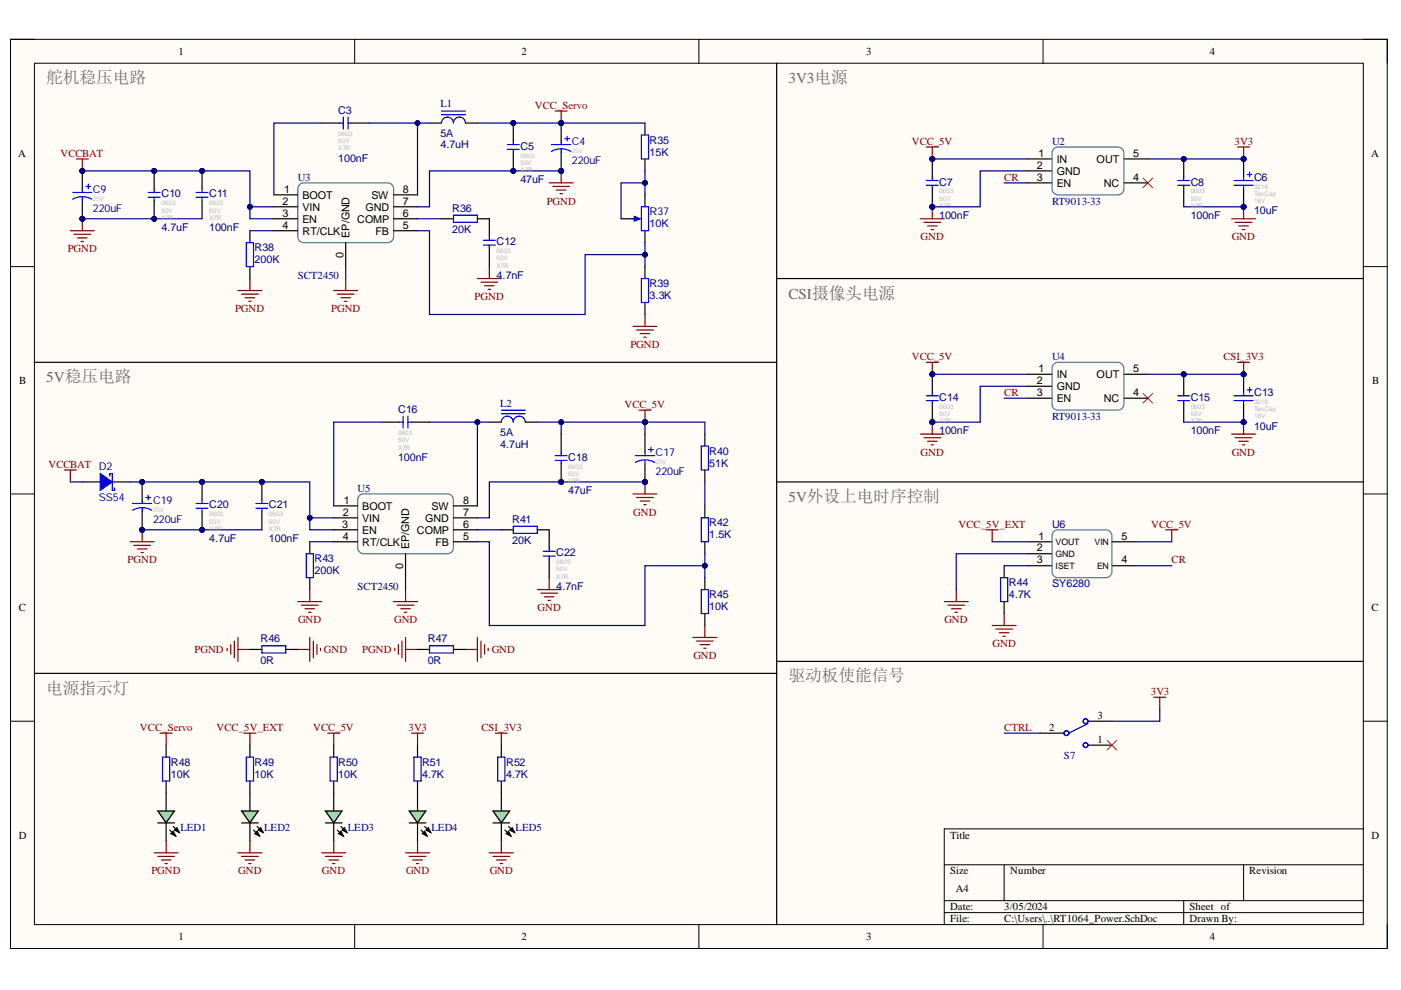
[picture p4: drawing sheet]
<svg xmlns="http://www.w3.org/2000/svg" width="297mm" height="210mm" viewBox="0 0 297 210" stroke-linecap="round" stroke-linejoin="round" font-family="sans-serif">
<defs><g id="words">
<g font-size="3.5" fill="#666">
<text x="9.8" y="17.6">舵机稳压电路</text>
<text x="9.8" y="147.1">电源指示灯</text>
<text x="167.2" y="144.5">驱动板使能信号</text>
</g>
<g font-size="3.2" fill="#666">
<text x="167.2" y="17.6">3V3电源</text>
<text x="167.2" y="63.3">CSI摄像头电源</text>
<text x="9.8" y="81">5V稳压电路</text>
<text x="167.2" y="106.5">5V外设上电时序控制</text>
</g>
<g font-size="2.3">
<text x="37.9" y="11.6">1</text>
<text x="110.6" y="11.6">2</text>
<text x="183.7" y="11.6">3</text>
<text x="256.5" y="11.6">4</text>
<text x="3.9" y="33.3">A</text>
<text x="219.8" y="35.8">2</text>
<text x="220.2" y="33.3">1</text>
<text x="224.1" y="34.5">IN</text>
<text x="232.5" y="34.5">OUT</text>
<text x="240.3" y="33.3">5</text>
<text x="290.7" y="33.3">A</text>
<text x="60.2" y="40.9">1</text>
<text x="85.4" y="40.9">8</text>
<text x="219.8" y="38.3">3</text>
<text x="224.1" y="37.1">GND</text>
<text x="224.1" y="39.6">EN</text>
<text x="234" y="39.6">NC</text>
<text x="240.3" y="38.3">4</text>
<text x="59.9" y="43.4">2</text>
<text x="59.9" y="45.9">3</text>
<text x="64.1" y="42.1">BOOT</text>
<text x="64.1" y="44.7">VIN</text>
<text x="64.1" y="47.2">EN</text>
<text x="75.7" y="47.2">COMP</text>
<text x="77.5" y="44.7">GND</text>
<text x="78.7" y="42.1">SW</text>
<text x="85.4" y="45.9">6</text>
<text x="85.4" y="43.4">7</text>
<text x="59.9" y="48.5">4</text>
<text x="64.1" y="49.7">RT/CLK</text>
<text x="74.1" y="50.4" transform="rotate(-90 74.1 50.4)">EP/GND</text>
<text x="79.6" y="49.7">FB</text>
<text x="85.4" y="48.5">5</text>
<text x="72.8" y="54.6" transform="rotate(-90 72.8 54.6)">0</text>
<text x="4.1" y="81.4">B</text>
<text x="219.8" y="81.5">2</text>
<text x="220.2" y="78.9">1</text>
<text x="224.1" y="80.2">IN</text>
<text x="224.1" y="82.7">GND</text>
<text x="232.5" y="80.2">OUT</text>
<text x="240.3" y="78.9">5</text>
<text x="290.9" y="81.4">B</text>
<text x="219.8" y="84">3</text>
<text x="224.1" y="85.3">EN</text>
<text x="234" y="85.3">NC</text>
<text x="240.3" y="84">4</text>
<text x="72.9" y="106.8">1</text>
<text x="98.2" y="106.8">8</text>
<text x="72.6" y="111.9">3</text>
<text x="72.7" y="109.3">2</text>
<text x="76.8" y="108.1">BOOT</text>
<text x="76.8" y="110.6">VIN</text>
<text x="76.8" y="113.1">EN</text>
<text x="88.4" y="113.1">COMP</text>
<text x="90.1" y="110.6">GND</text>
<text x="91.5" y="108.1">SW</text>
<text x="98.2" y="111.9">6</text>
<text x="98.2" y="109.3">7</text>
<text x="72.7" y="114.4">4</text>
<text x="76.8" y="115.7">RT/CLK</text>
<text x="86.8" y="116.4" transform="rotate(-90 86.8 116.4)">EP/GND</text>
<text x="92.3" y="115.7">FB</text>
<text x="98.2" y="114.4">5</text>
<text x="219.8" y="116.9">2</text>
<text x="219.8" y="119.5">3</text>
<text x="220.2" y="114.4">1</text>
<text x="237.7" y="119.5">4</text>
<text x="237.7" y="114.4">5</text>
<text x="85.5" y="120.6" transform="rotate(-90 85.5 120.6)">0</text>
<text x="4" y="129.6">C</text>
<text x="290.8" y="129.6">C</text>
<text x="222.5" y="155">2</text>
<text x="232.7" y="152.5">3</text>
<text x="232.7" y="157.5">1</text>
<text x="4" y="177.8">D</text>
<text x="201.4" y="177.8">Title</text>
<text x="290.8" y="177.8">D</text>
<text x="201.4" y="185.4">Size</text>
<text x="214.2" y="185.4">Number</text>
<text x="264.9" y="185.4">Revision</text>
<text x="202.7" y="189.2">A4</text>
<text x="201.4" y="193">Date:</text>
<text x="201.4" y="195.5">File:</text>
<text x="212.9" y="193">3/05/2024</text>
<text x="212.9" y="195.5">C:\Users\..\RT1064_Power.SchDoc</text>
<text x="252.2" y="193">Sheet of</text>
<text x="252.2" y="195.5">Drawn By:</text>
<text x="37.9" y="199.3">1</text>
<text x="110.6" y="199.3">2</text>
<text x="183.7" y="199.3">3</text>
<text x="256.5" y="199.3">4</text>
</g>
<g font-size="2.3" fill="#000080">
<text x="93.4" y="22.8">L1</text>
<text x="71.7" y="24.1">C3</text>
<text x="93.4" y="29">5A</text>
<text x="71.7" y="34.3">100nF</text>
<text x="93.4" y="31.5">4.7uH</text>
<text x="110.3" y="31.7">C5</text>
<text x="121.2" y="34.8">220uF</text>
<text x="121.2" y="30.7">C4</text>
<text x="137.7" y="33">15K</text>
<text x="137.7" y="30.5">R35</text>
<text x="223" y="30.7">U2</text>
<text x="19.7" y="40.9">C9</text>
<text x="34.2" y="41.9">C10</text>
<text x="44.4" y="41.9">C11</text>
<text x="63.1" y="38.3">U3</text>
<text x="110.3" y="38.8">47uF</text>
<text x="199.1" y="39.3">C7</text>
<text x="252.5" y="39.3">C8</text>
<text x="265.9" y="38.3">C6</text>
<text x="19.7" y="44.9">220uF</text>
<text x="95.9" y="44.9">R36</text>
<text x="137.7" y="45.7">R37</text>
<text x="199.1" y="46.4">100nF</text>
<text x="223" y="43.4">RT9013-33</text>
<text x="252.5" y="46.4">100nF</text>
<text x="265.9" y="45.4">10uF</text>
<text x="34.2" y="49">4.7uF</text>
<text x="44.4" y="49">100nF</text>
<text x="54" y="53.3">R38</text>
<text x="95.9" y="49.5">20K</text>
<text x="105.3" y="52">C12</text>
<text x="137.7" y="48.2">10K</text>
<text x="54" y="55.8">200K</text>
<text x="63.1" y="59.1">SCT2450</text>
<text x="105.3" y="59.1">4.7nF</text>
<text x="137.7" y="63.4">3.3K</text>
<text x="137.7" y="60.9">R39</text>
<text x="223" y="76.3">U4</text>
<text x="84.4" y="87.5">C16</text>
<text x="106" y="86.2">L2</text>
<text x="199.1" y="85">C14</text>
<text x="223" y="89.1">RT9013-33</text>
<text x="252.5" y="85">C15</text>
<text x="265.9" y="84">C13</text>
<text x="106" y="92.4">5A</text>
<text x="106" y="94.9">4.7uH</text>
<text x="199.1" y="92.1">100nF</text>
<text x="252.5" y="92.1">100nF</text>
<text x="265.9" y="91.1">10uF</text>
<text x="21" y="99.7">D2</text>
<text x="84.4" y="97.7">100nF</text>
<text x="120.5" y="97.7">C18</text>
<text x="139" y="100.7">220uF</text>
<text x="139" y="96.7">C17</text>
<text x="150.4" y="98.9">51K</text>
<text x="150.4" y="96.4">R40</text>
<text x="21" y="106.3">SS54</text>
<text x="32.4" y="106.8">C19</text>
<text x="44.4" y="107.8">C20</text>
<text x="57" y="107.8">C21</text>
<text x="75.8" y="104.3">U5</text>
<text x="120.5" y="104.8">47uF</text>
<text x="32.4" y="110.8">220uF</text>
<text x="108.6" y="110.8">R41</text>
<text x="150.4" y="111.6">R42</text>
<text x="223" y="111.9">U6</text>
<text x="44.4" y="114.9">4.7uF</text>
<text x="57" y="114.9">100nF</text>
<text x="66.7" y="119.2">R43</text>
<text x="108.6" y="115.4">20K</text>
<text x="117.9" y="117.9">C22</text>
<text x="150.4" y="114.1">1.5K</text>
<text x="66.7" y="121.7">200K</text>
<text x="75.8" y="125">SCT2450</text>
<text x="117.9" y="125">4.7nF</text>
<text x="213.9" y="124.3">R44</text>
<text x="223" y="124.5">SY6280</text>
<text x="150.4" y="129.3">10K</text>
<text x="150.4" y="126.8">R45</text>
<text x="213.9" y="126.8">4.7K</text>
<text x="55.3" y="136.2">R46</text>
<text x="90.7" y="136.2">R47</text>
<text x="55.3" y="140.8">0R</text>
<text x="90.7" y="140.8">0R</text>
<text x="225.6" y="160.8">S7</text>
<text x="36.2" y="164.9">10K</text>
<text x="36.2" y="162.4">R48</text>
<text x="54" y="164.9">10K</text>
<text x="54" y="162.4">R49</text>
<text x="71.7" y="164.9">10K</text>
<text x="71.7" y="162.4">R50</text>
<text x="89.5" y="164.9">4.7K</text>
<text x="89.5" y="162.4">R51</text>
<text x="107.3" y="164.9">4.7K</text>
<text x="107.3" y="162.4">R52</text>
<text x="38.3" y="176.3">LED1</text>
<text x="56" y="176.3">LED2</text>
<text x="73.8" y="176.3">LED3</text>
<text x="91.5" y="176.3">LED4</text>
<text x="109.3" y="176.3">LED5</text>
</g>
<g font-size="2.3" fill="#800000">
<text x="113.4" y="23">VCC_Servo</text>
<text x="12.8" y="33.3">VCCBAT</text>
<text x="193.3" y="30.7">VCC_5V</text>
<text x="261.7" y="30.7">3V3</text>
<text x="212.9" y="38.3">CR</text>
<text x="115.9" y="43.4">PGND</text>
<text x="14.4" y="53.5">PGND</text>
<text x="195.2" y="51">GND</text>
<text x="261.2" y="51">GND</text>
<text x="100.6" y="63.7">PGND</text>
<text x="49.8" y="66.2">PGND</text>
<text x="70.2" y="66.2">PGND</text>
<text x="133.7" y="73.8">PGND</text>
<text x="193.3" y="76.3">VCC_5V</text>
<text x="259.4" y="76.3">CSI_3V3</text>
<text x="212.9" y="83.9">CR</text>
<text x="132.4" y="86.4">VCC_5V</text>
<text x="10.3" y="99.2">VCCBAT</text>
<text x="195.2" y="96.7">GND</text>
<text x="261.2" y="96.7">GND</text>
<text x="134.3" y="109.3">GND</text>
<text x="203.2" y="111.9">VCC_5V_EXT</text>
<text x="244.1" y="111.9">VCC_5V</text>
<text x="27" y="119.5">PGND</text>
<text x="248.4" y="119.5">CR</text>
<text x="114" y="129.6">GND</text>
<text x="63.2" y="132.1">GND</text>
<text x="83.6" y="132.1">GND</text>
<text x="200.2" y="132.1">GND</text>
<text x="210.5" y="137.2">GND</text>
<text x="41.2" y="138.5">PGND</text>
<text x="68.7" y="138.5">GND</text>
<text x="76.8" y="138.5">PGND</text>
<text x="104.3" y="138.5">GND</text>
<text x="147" y="139.7">GND</text>
<text x="244" y="147.3">3V3</text>
<text x="29.7" y="155">VCC_Servo</text>
<text x="45.9" y="155">VCC_5V_EXT</text>
<text x="66.4" y="155">VCC_5V</text>
<text x="86.6" y="155">3V3</text>
<text x="102.1" y="155">CSI_3V3</text>
<text x="212.9" y="155">CTRL</text>
<text x="32.1" y="185.4">PGND</text>
<text x="50.5" y="185.4">GND</text>
<text x="68.3" y="185.4">GND</text>
<text x="86.1" y="185.4">GND</text>
<text x="103.8" y="185.4">GND</text>
</g>
<g font-size="1.9">
<text x="223.8" y="115.5">VOUT</text>
<text x="223.8" y="118">GND</text>
<text x="232.1" y="115.5">VIN</text>
<text x="223.8" y="120.6">ISET</text>
<text x="232.6" y="120.6">EN</text>
</g>
<g font-size="1.4" fill="#b7b7b7">
<text x="71.7" y="28.9">0603</text>
<text x="71.7" y="30.4">50V</text>
<text x="71.7" y="31.9">X7R</text>
<text x="110.3" y="33.4">0603</text>
<text x="110.3" y="34.9">50V</text>
<text x="121.2" y="32.4">25V</text>
<text x="110.3" y="36.5">X7R</text>
<text x="199.1" y="41">0603</text>
<text x="252.5" y="41">0603</text>
<text x="265.9" y="40">3216</text>
<text x="265.9" y="41.5">TanCap</text>
<text x="19.7" y="42.5">25V</text>
<text x="34.2" y="43.6">0603</text>
<text x="34.2" y="45.1">50V</text>
<text x="34.2" y="46.6">X7R</text>
<text x="44.4" y="43.6">0603</text>
<text x="44.4" y="45.1">50V</text>
<text x="44.4" y="46.6">X7R</text>
<text x="199.1" y="42.5">50V</text>
<text x="199.1" y="44.1">X7R</text>
<text x="252.5" y="42.5">50V</text>
<text x="252.5" y="44.1">X7R</text>
<text x="265.9" y="43.1">16V</text>
<text x="105.3" y="53.7">0603</text>
<text x="105.3" y="55.2">50V</text>
<text x="105.3" y="56.7">X7R</text>
<text x="199.1" y="86.7">0603</text>
<text x="199.1" y="88.2">50V</text>
<text x="199.1" y="89.7">X7R</text>
<text x="252.5" y="86.7">0603</text>
<text x="252.5" y="88.2">50V</text>
<text x="252.5" y="89.7">X7R</text>
<text x="265.9" y="85.7">3216</text>
<text x="265.9" y="87.2">TanCap</text>
<text x="265.9" y="88.7">16V</text>
<text x="84.4" y="92.3">0603</text>
<text x="84.4" y="93.8">50V</text>
<text x="84.4" y="95.3">X7R</text>
<text x="120.5" y="99.4">0603</text>
<text x="120.5" y="100.9">50V</text>
<text x="139" y="98.4">25V</text>
<text x="120.5" y="102.4">X7R</text>
<text x="32.4" y="108.5">25V</text>
<text x="44.4" y="109.5">0603</text>
<text x="44.4" y="111">50V</text>
<text x="44.4" y="112.5">X7R</text>
<text x="57" y="109.5">0603</text>
<text x="57" y="111">50V</text>
<text x="57" y="112.5">X7R</text>
<text x="117.9" y="119.6">0603</text>
<text x="117.9" y="121.1">50V</text>
<text x="117.9" y="122.8">X7R</text>
</g>
</g></defs>
<path d="M2.2 8.3h291.9v192.8h-291.9z" fill-rule="evenodd" fill="#fffcf8"/>
<path d="M2.2 8.3h291.9v192.8h-291.9z" fill="none" stroke="#000" stroke-width=".21"/>
<path d="M7.3 13.4h281.7v182.6h-281.7z" fill-rule="evenodd" fill="#fffcf8"/>
<g fill="none" stroke="#000" stroke-width=".21">
<path d="M2.2 8.3h5.1M7.3 13.4h281.7v182.6h-281.7zM75.2 8.3v5.1M148.2 8.3v5.1M221.1 8.3v5.1M289 8.3h5.1v5.1M2.2 56.5h5.1M289 56.5h5.1M2.2 104.7h5.1M289 104.7h5.1M2.2 152.9h5.1M289 152.9h5.1"/>
<path d="M289 175.7h-88.8v20.3M75.2 196v5.1M148.2 196v5.1M200.2 183.4h88.8M200.2 191h88.8M200.2 193.5h88.8M212.9 183.4v7.6M221.1 196v5.1M251 191v5M263.7 183.4v7.6M294.1 196v5.1"/>
</g>
<path d="M14.9 48.9h5.1M15.7 49.7h3.5M16.4 50.4h2.1M17.2 51.2h.5M17.5 46.4v2.5M53 59.1v2.5M50.4 61.6h5.1M51.2 62.4h3.6M52 63.1h2M52.7 63.9h.5" fill="none" stroke="#800000" stroke-width=".25"/>
<circle cx="17.5" cy="46.4" r=".51" fill="#000080"/>
<circle cx="17.5" cy="46.4" r=".51" fill="none" stroke="#000080" stroke-width=".21"/>
<path d="M116.4 38.8h5.1M117.2 39.5h3.6M119 36.2v2.6M73.3 59.1v2.5M118 40.3h2M118.7 41.1h.5M70.8 61.6h5M71.5 62.4h3.6M72.3 63.1h2M73 63.9h.5" fill="none" stroke="#800000" stroke-width=".25"/>
<circle cx="119" cy="36.2" r=".51" fill="#000080"/>
<circle cx="119" cy="36.2" r=".51" fill="none" stroke="#000080" stroke-width=".21"/>
<path d="M16.2 33.7h2.5M17.5 33.7v2.5M101.2 59.1h5.1M102 59.8h3.5M103.8 56.5v2.6M102.7 60.6h2.1M103.5 61.3h.5M134.2 69.2h5.1M135 70h3.5M135.7 70.7h2.1M136.5 71.5h.5M136.7 66.7v2.5" fill="none" stroke="#800000" stroke-width=".25"/>
<circle cx="17.5" cy="36.2" r=".51" fill="#000080"/>
<circle cx="17.5" cy="36.2" r=".51" fill="none" stroke="#000080" stroke-width=".21"/>
<path d="M117.7 23.6h2.5M119 23.6v2.5" fill="none" stroke="#800000" stroke-width=".25"/>
<circle cx="119" cy="26.1" r=".51" fill="#000080"/>
<circle cx="119" cy="26.1" r=".51" fill="none" stroke="#000080" stroke-width=".21"/>
<path d="M27.6 114.9h5.1M28.4 115.6h3.5M29.1 116.4h2.1M29.9 117.1h.5M30.1 112.3v2.6M63.1 127.6h5.1M63.9 128.3h3.6M64.7 129.1h2M65.4 129.8h.5M65.7 125v2.6" fill="none" stroke="#800000" stroke-width=".25"/>
<circle cx="30.1" cy="112.3" r=".51" fill="#000080"/>
<circle cx="30.1" cy="112.3" r=".51" fill="none" stroke="#000080" stroke-width=".21"/>
<path d="M134.2 104.7h5.1M135 105.5h3.5M135.7 106.2h2.1M136.5 107h.5M136.7 102.2v2.5M83.4 127.6h5.1M84.2 128.3h3.6M85 129.1h2M85.7 129.8h.5M86 125v2.6" fill="none" stroke="#800000" stroke-width=".25"/>
<circle cx="136.7" cy="102.2" r=".51" fill="#000080"/>
<circle cx="136.7" cy="102.2" r=".51" fill="none" stroke="#000080" stroke-width=".21"/>
<g fill="none" stroke="#800000" stroke-width=".25">
<path d="M261.1 46.4h5.1M261.9 47.1h3.5M262.6 47.9h2.1M263.4 48.7h.5M263.7 43.8v2.6M13.6 99.6h2.6M14.9 99.6v2.6M113.9 125h5.1M114.7 125.8h3.5M115.4 126.5h2.1M116.2 127.3h.5M116.4 122.5v2.5"/>
<path d="M146.9 135.2h5.1M147.7 135.9h3.5M148.4 136.7h2.1M149.2 137.4h.5M149.4 132.6v2.6"/>
</g>
<circle cx="263.7" cy="43.8" r=".51" fill="#000080"/>
<circle cx="263.7" cy="43.8" r=".51" fill="none" stroke="#000080" stroke-width=".21"/>
<path d="M195.1 46.4h5.1M195.9 47.1h3.5M196.7 47.9h2M197.4 48.7h.5M197.7 43.8v2.6" fill="none" stroke="#800000" stroke-width=".25"/>
<circle cx="197.7" cy="43.8" r=".51" fill="#000080"/>
<circle cx="197.7" cy="43.8" r=".51" fill="none" stroke="#000080" stroke-width=".21"/>
<path d="M196.4 31.2h2.5M197.7 31.2v2.5" fill="none" stroke="#800000" stroke-width=".25"/>
<circle cx="197.7" cy="33.7" r=".51" fill="#000080"/>
<circle cx="197.7" cy="33.7" r=".51" fill="none" stroke="#000080" stroke-width=".21"/>
<path d="M135.5 87h2.5M136.7 87v2.5" fill="none" stroke="#800000" stroke-width=".25"/>
<circle cx="136.8" cy="89.5" r=".51" fill="#000080"/>
<circle cx="136.8" cy="89.5" r=".51" fill="none" stroke="#000080" stroke-width=".21"/>
<path d="M262.4 31.2h2.5M263.7 31.2v2.5" fill="none" stroke="#800000" stroke-width=".25"/>
<circle cx="263.7" cy="33.7" r=".51" fill="#000080"/>
<circle cx="263.7" cy="33.7" r=".51" fill="none" stroke="#000080" stroke-width=".21"/>
<path d="M261.1 92h5.1M261.9 92.8h3.5M262.6 93.6h2.1M263.4 94.3h.5M263.7 89.5v2.5" fill="none" stroke="#800000" stroke-width=".25"/>
<circle cx="263.7" cy="89.5" r=".51" fill="#000080"/>
<circle cx="263.7" cy="89.5" r=".51" fill="none" stroke="#000080" stroke-width=".21"/>
<path d="M195.1 92h5.1M195.9 92.8h3.5M196.7 93.6h2M197.4 94.3h.5M197.7 89.5v2.5" fill="none" stroke="#800000" stroke-width=".25"/>
<circle cx="197.7" cy="89.5" r=".51" fill="#000080"/>
<circle cx="197.7" cy="89.5" r=".51" fill="none" stroke="#000080" stroke-width=".21"/>
<path d="M196.4 76.8h2.5M197.7 76.8v2.6" fill="none" stroke="#800000" stroke-width=".25"/>
<circle cx="197.7" cy="79.4" r=".51" fill="#000080"/>
<circle cx="197.7" cy="79.4" r=".51" fill="none" stroke="#000080" stroke-width=".21"/>
<path d="M262.4 76.8h2.5M263.7 76.8v2.6" fill="none" stroke="#800000" stroke-width=".25"/>
<circle cx="263.7" cy="79.4" r=".51" fill="#000080"/>
<circle cx="263.7" cy="79.4" r=".51" fill="none" stroke="#000080" stroke-width=".21"/>
<g fill="none" stroke="#800000" stroke-width=".25">
<path d="M209.1 112.3h2.5M210.4 112.3v2.6M247.2 112.3h2.5M248.4 112.3v2.6M48.2 137.4v.6M48.9 136.7v2M49.7 135.9v3.6M50.4 137.7h2.6M50.4 135.2v5M63.1 137.7h2.6M65.7 135.2v5M66.4 135.9v3.6"/>
<path d="M67.2 136.7v2M68 137.4v.6M83.7 137.4v.6M84.5 136.7v2M85.2 135.9v3.6M86 137.7h2.5M86 135.2v5M98.7 137.7h2.5M101.2 135.2v5M102 135.9v3.6M102.7 136.7v2M103.5 137.4v.6"/>
<path d="M200.2 127.6h5.1M201 128.3h3.5M201.7 129.1h2.1M202.5 129.8h.5M202.7 125v2.6M210.4 132.6h5M211.1 133.4h3.6M211.9 134.2h2M212.6 134.9h.6M212.9 130.1v2.5M33.9 155.4h2.6M35.2 155.4v2.6"/>
<path d="M51.7 155.4h2.6M53 155.4v2.6M69.5 155.4h2.5M70.8 155.4v2.6M87.3 155.4h2.5M88.5 155.4v2.6M105 155.4h2.6M106.3 155.4v2.6M244.6 147.8h2.6M245.9 147.8v2.6M35.2 178.3v2.5M53 178.3v2.5"/>
<path d="M70.8 178.3v2.5M88.5 178.3v2.5M106.3 178.3v2.5M32.7 180.8h5.1M33.4 181.6h3.6M34.2 182.3h2M35 183.1h.5M50.4 180.8h5.1M51.2 181.6h3.6M52 182.3h2M52.7 183.1h.5M68.2 180.8h5.1"/>
<path d="M69 181.6h3.5M69.7 182.3h2.1M70.5 183.1h.5M86 180.8h5.1M86.7 181.6h3.6M87.5 182.3h2M88.3 183.1h.5M103.8 180.8h5M104.5 181.6h3.6M105.3 182.3h2M106 183.1h.5"/>
</g>
<g fill="none" stroke="#000" stroke-width=".25">
<path d="M164.7 13.4v182.6M218 33.7h5M218 36.2h5M218 38.8h5M238.3 33.7h5.1M238.3 38.8h5.1M58.1 41.3h5M58.1 43.8h5M58.1 46.4h5M58.1 48.9h5M73.3 51.5v5M83.4 41.3h5.1"/>
<path d="M83.4 43.8h5.1M83.4 46.4h5.1M83.4 48.9h5.1M164.7 59.1h124.3M7.3 76.8h157.4M218 79.4h5M238.3 79.4h5.1M218 81.9h5M218 84.4h5M238.3 84.4h5.1M70.8 107.3h5M70.8 109.8h5"/>
<path d="M70.8 112.3h5M70.8 114.9h5M86 117.4v5.1M96.1 107.3h5.1M96.1 109.8h5.1M96.1 112.3h5.1M96.1 114.9h5.1M164.7 102.2h124.3M218 114.9h5M218 117.4h5M218 119.9h5M235.7 114.9h5.1"/>
<path d="M235.7 119.9h5.1M7.3 142.8h157.4M164.7 140.2h124.3M220.5 155.4h5.1M230.7 152.9h5M230.7 158h5M35.2 168.1v3.8M35.2 174.5v3.8"/>
</g>
<path d="M242.3 37.8l2.1 2M244.4 37.8l-2.1 2M242.3 83.4l2.1 2M244.4 83.4l-2.1 2M234.7 157l2.1 2M236.8 157l-2.1 2" fill="none" stroke="#f00" stroke-width=".21"/>
<path d="M63.4 39.3l.6-.5h.4h17.8a1.27 1.27 0 0 1 1.2 1.2v10.2a1.27 1.27 0 0 1-1.2 1.3h-17.8a1.27 1.27 0 0 1-1.3-1.3v-10.2zM223.3 31.7l.6-.5h.4h12.7a1.27 1.27 0 0 1 1.3 1.2v7.6a1.27 1.27 0 0 1-1.3 1.3h-12.7a1.27 1.27 0 0 1-1.3-1.3v-7.6zM223.3 77.3l.6-.4 .4-.1h12.7a1.27 1.27 0 0 1 1.3 1.3v7.6a1.27 1.27 0 0 1-1.3 1.3h-12.7a1.27 1.27 0 0 1-1.3-1.3v-7.6zM76.1 105.2l.6-.4 .4-.1h17.8a1.27 1.27 0 0 1 1.2 1.3v10.1a1.27 1.27 0 0 1-1.2 1.3h-17.8a1.27 1.27 0 0 1-1.3-1.3v-10.1zM223.3 112.9l.6-.5 .4-.1h10.2a1.26 1.26 0 0 1 1.2 1.3v7.6a1.27 1.27 0 0 1-1.2 1.3h-10.2a1.27 1.27 0 0 1-1.3-1.3v-7.6z" fill="none" stroke="#45818e" stroke-width=".25"/>
<g fill="none" stroke="#00f" stroke-width=".25">
<path d="M230.7 153.4l-4.1 2"/>
<circle cx="226.1" cy="155.5" r=".51"/>
<circle cx="230.2" cy="152.9" r=".51"/>
<circle cx="230.2" cy="158" r=".51"/>
</g>
<path d="M33.4 171.9h3.6l-1.8 2.6z" fill="#73d873"/>
<path d="M33.4 171.9h3.6l-1.8 2.6zM33.4 174.5h3.6M36 176l1.2 1.3M36.2 176.8l.5-.5 .5 1zM36.7 175.2l1.3 1.3M37 176l.5-.5 .5 1zM53 168.1v3.8M53 174.5v3.8" fill="none" stroke="#000" stroke-width=".25"/>
<path d="M36.2 176.8l.5-.5 .5 1zM37 176l.5-.5 .5 1z" fill="#000"/>
<path d="M51.2 171.9h3.6l-1.8 2.6z" fill="#73d873"/>
<path d="M51.2 171.9h3.6l-1.8 2.6zM51.2 174.5h3.6M53.8 176l1.2 1.3M54 176.8l.5-.5 .5 1zM54.5 175.2l1.3 1.3M54.8 176l.5-.5 .5 1zM70.8 168.1v3.8M70.8 174.5v3.8" fill="none" stroke="#000" stroke-width=".25"/>
<path d="M54 176.8l.5-.5 .5 1zM54.8 176l.5-.5 .5 1z" fill="#000"/>
<path d="M69 171.9h3.5l-1.7 2.6z" fill="#73d873"/>
<path d="M69 171.9h3.5l-1.7 2.6zM69 174.5h3.5M71.5 176l1.3 1.3M71.8 176.8l.5-.5 .5 1zM72.3 175.2l1.2 1.3M72.5 176l.5-.5 .5 1zM88.5 168.1v3.8M88.5 174.5v3.8" fill="none" stroke="#000" stroke-width=".25"/>
<path d="M71.8 176.8l.5-.5 .5 1zM72.5 176l.5-.5 .5 1z" fill="#000"/>
<path d="M86.7 171.9h3.6l-1.8 2.6z" fill="#73d873"/>
<path d="M86.7 171.9h3.6l-1.8 2.6zM86.7 174.5h3.6M89.3 176l1.3 1.3M89.5 176.8l.5-.5 .6 1zM90 175.2l1.3 1.3M90.3 176l.5-.5 .5 1zM106.3 168.1v3.8M106.3 174.5v3.8" fill="none" stroke="#000" stroke-width=".25"/>
<path d="M89.5 176.8l.5-.5 .6 1zM90.3 176l.5-.5 .5 1z" fill="#000"/>
<path d="M104.5 171.9h3.6l-1.8 2.6z" fill="#73d873"/>
<g fill="none" stroke="#000" stroke-width=".25">
<path d="M149.4 92v2.6M149.4 99.6v2.6M17.5 102.2h3.8M23.8 102.2h3.8M65.7 114.9v2.5M106.3 112.3h2.5M113.9 112.3h2.5M149.4 107.3v2.5M149.4 114.9v2.5M53 137.7h2.5M60.6 137.7h2.5M65.7 122.5v2.5"/>
<path d="M88.5 137.7h2.6M96.1 137.7h2.6M149.4 122.5v2.5M149.4 130.1v2.5M35.2 158v2.5M53 158v2.5M70.8 158v2.5M88.5 158v2.5M106.3 158v2.5M35.2 165.6v2.5M53 165.6v2.5M70.8 165.6v2.5"/>
<path d="M88.5 165.6v2.5M104.5 171.9h3.6l-1.8 2.6zM104.5 174.5h3.6M106.3 165.6v2.5M107.1 176l1.2 1.3M107.3 176.8l.5-.5 .5 1zM107.8 175.2l1.3 1.3M108.1 176l.5-.5 .5 1z"/>
</g>
<path d="M107.3 176.8l.5-.5 .5 1zM108.1 176l.5-.5 .5 1z" fill="#000"/>
<path d="M148.7 94.6h1.5v5h-1.5zM64.9 117.4h1.5v5.1h-1.5zM108.8 111.6h5.1v1.5h-5.1zM148.7 109.8h1.5v5.1h-1.5zM55.5 136.9h5.1v1.6h-5.1zM91.1 136.9h5v1.6h-5zM148.7 125h1.5v5.1h-1.5zM34.5 160.5h1.5v5.1h-1.5zM52.2 160.5h1.6v5.1h-1.6zM70 160.5h1.5v5.1h-1.5zM87.8 160.5h1.5v5.1h-1.5zM105.5 160.5h1.6v5.1h-1.6z" fill="none" stroke="#00f" stroke-width=".25"/>
<path d="M21.3 100.4l2.5 1.8-2.5 1.8z" fill="#00f"/>
<path d="M136 28.6h1.5v5.1h-1.5zM52.2 51.5h1.6v5h-1.6zM96.1 45.6h5.1v1.5h-5.1zM134 46.4h1.2M136 59.1h1.5v5h-1.5zM21.3 100.4l2.5 1.8-2.5 1.8zM23.3 100.9v-.5h.5v3.6h.5v-.5M212.1 122.5h1.6v5.1h-1.6z" fill="none" stroke="#00f" stroke-width=".25"/>
<path d="M136.7 26.1v2.5M136.7 33.7v2.5M53 48.9v2.6M53 56.5v2.6M93.6 46.4h2.5M101.2 46.4h2.6M136.7 41.3v2.5M136.7 48.9v2.6M136.7 56.5v2.6M136.7 64.1v2.6M212.9 119.9v2.6M212.9 127.6v2.5" fill="none" stroke="#000" stroke-width=".25"/>
<path d="M134.5 45.9l1.2 .5-1.2 .5z" fill="#00f"/>
<path d="M93.6 26.1a1.27 1.27 0 0 1 1.3-1.3 1.27 1.27 0 0 1 1.2 1.3 1.27 1.27 0 0 1 1.3-1.3 1.27 1.27 0 0 1 1.3 1.3M93.6 24.3h5.1M93.6 23.6h5.1M134.5 45.9l1.2 .5-1.2 .5zM136 43.8h1.5v5.1h-1.5zM106.3 89.5a1.27 1.27 0 0 1 1.3-1.3 1.27 1.27 0 0 1 1.2 1.3 1.27 1.27 0 0 1 1.3-1.3 1.27 1.27 0 0 1 1.3 1.3M106.3 87.7h5.1M106.3 87h5.1" fill="none" stroke="#00f" stroke-width=".25"/>
<path d="M91.1 26.1h2.5M98.7 26.1h2.5M131.7 46.4h2.5M103.8 89.5h2.5M111.4 89.5h2.5" fill="none" stroke="#000" stroke-width=".25"/>
<circle cx="55.5" cy="102.2" r=".51" fill="#000080"/>
<circle cx="55.5" cy="102.2" r=".51" fill="none" stroke="#000080" stroke-width=".21"/>
<path d="M55.5 102.2v3.8M55.5 108.5v3.8" fill="none" stroke="#000" stroke-width=".25"/>
<circle cx="55.5" cy="102.2" r=".51" fill="#000080"/>
<circle cx="55.5" cy="102.2" r=".51" fill="none" stroke="#000080" stroke-width=".21"/>
<path d="M54.3 106.7h2.5M54.3 107.8h2.5M55.5 106v.7M55.5 107.8v.7" fill="none" stroke="#00f" stroke-width=".25"/>
<circle cx="30.1" cy="102.2" r=".51" fill="#000080"/>
<circle cx="30.1" cy="102.2" r=".51" fill="none" stroke="#000080" stroke-width=".21"/>
<circle cx="30.1" cy="112.3" r=".51" fill="#000080"/>
<circle cx="30.1" cy="112.3" r=".51" fill="none" stroke="#000080" stroke-width=".21"/>
<path d="M28.1 106.7h4.1M30.1 106v.7M30.9 105.5h1M31.4 105v1" fill="none" stroke="#00f" stroke-width=".25"/>
<path d="M30.1 102.2v3.8" fill="none" stroke="#000" stroke-width=".25"/>
<circle cx="30.1" cy="102.2" r=".51" fill="#000080"/>
<circle cx="30.1" cy="102.2" r=".51" fill="none" stroke="#000080" stroke-width=".21"/>
<path d="M30.1 108.5v3.8" fill="none" stroke="#000" stroke-width=".25"/>
<circle cx="30.1" cy="112.3" r=".51" fill="#000080"/>
<circle cx="30.1" cy="112.3" r=".51" fill="none" stroke="#000080" stroke-width=".21"/>
<path d="M30.1 107.8v.7M32.2 108.2a3.9 3.9 0 0 0-4.1 0" fill="none" stroke="#00f" stroke-width=".25"/>
<circle cx="17.5" cy="36.2" r=".51" fill="#000080"/>
<circle cx="17.5" cy="36.2" r=".51" fill="none" stroke="#000080" stroke-width=".21"/>
<circle cx="17.5" cy="46.4" r=".51" fill="#000080"/>
<circle cx="17.5" cy="46.4" r=".51" fill="none" stroke="#000080" stroke-width=".21"/>
<path d="M18.2 39.5h1M18.7 39v1M15.4 40.8h4.1M17.5 40v.8" fill="none" stroke="#00f" stroke-width=".25"/>
<path d="M17.5 36.2v3.8" fill="none" stroke="#000" stroke-width=".25"/>
<circle cx="17.5" cy="36.2" r=".51" fill="#000080"/>
<circle cx="17.5" cy="36.2" r=".51" fill="none" stroke="#000080" stroke-width=".21"/>
<path d="M17.5 42.6v3.8" fill="none" stroke="#000" stroke-width=".25"/>
<circle cx="17.5" cy="46.4" r=".51" fill="#000080"/>
<circle cx="17.5" cy="46.4" r=".51" fill="none" stroke="#000080" stroke-width=".21"/>
<path d="M17.5 41.8v.8M19.5 42.2a4 4 0 0 0-4.1 0" fill="none" stroke="#00f" stroke-width=".25"/>
<circle cx="42.8" cy="36.2" r=".51" fill="#000080"/>
<circle cx="42.8" cy="36.2" r=".51" fill="none" stroke="#000080" stroke-width=".21"/>
<path d="M42.8 36.2v3.8M42.8 42.6v3.8" fill="none" stroke="#000" stroke-width=".25"/>
<circle cx="42.8" cy="36.2" r=".51" fill="#000080"/>
<circle cx="42.8" cy="36.2" r=".51" fill="none" stroke="#000080" stroke-width=".21"/>
<path d="M72 26.1h.8M72.8 24.8v2.6M73.8 26.1h.8M73.8 24.8v2.6M41.6 40.8h2.5M41.6 41.8h2.5M42.8 40v.8M42.8 41.8v.8M84.7 89.5h.8M85.5 88.2v2.6M86.5 89.5h.8M86.5 88.2v2.6" fill="none" stroke="#00f" stroke-width=".25"/>
<path d="M68.2 26.1h3.8M74.6 26.1h3.8M80.9 89.5h3.8M87.3 89.5h3.8" fill="none" stroke="#000" stroke-width=".25"/>
<circle cx="119" cy="26.1" r=".51" fill="#000080"/>
<circle cx="119" cy="26.1" r=".51" fill="none" stroke="#000080" stroke-width=".21"/>
<circle cx="119" cy="36.2" r=".51" fill="#000080"/>
<circle cx="119" cy="36.2" r=".51" fill="none" stroke="#000080" stroke-width=".21"/>
<path d="M116.9 30.7h4.1M119 29.9v.8M119.7 29.4h1.1M120.2 28.9v1" fill="none" stroke="#00f" stroke-width=".25"/>
<path d="M119 26.1v3.8" fill="none" stroke="#000" stroke-width=".25"/>
<circle cx="119" cy="26.1" r=".51" fill="#000080"/>
<circle cx="119" cy="26.1" r=".51" fill="none" stroke="#000080" stroke-width=".21"/>
<path d="M119 32.4v3.8" fill="none" stroke="#000" stroke-width=".25"/>
<circle cx="119" cy="36.2" r=".51" fill="#000080"/>
<circle cx="119" cy="36.2" r=".51" fill="none" stroke="#000080" stroke-width=".21"/>
<path d="M119 31.7v.7M121 32.1a4 4 0 0 0-4.1 0" fill="none" stroke="#00f" stroke-width=".25"/>
<circle cx="136.7" cy="102.2" r=".51" fill="#000080"/>
<circle cx="136.7" cy="102.2" r=".51" fill="none" stroke="#000080" stroke-width=".21"/>
<path d="M134.7 96.6h4.1M136.7 95.8v.8M137.5 95.3h1M138 94.8v1" fill="none" stroke="#00f" stroke-width=".25"/>
<path d="M136.7 92v3.8M136.7 98.4v3.8" fill="none" stroke="#000" stroke-width=".25"/>
<circle cx="136.7" cy="102.2" r=".51" fill="#000080"/>
<circle cx="136.7" cy="102.2" r=".51" fill="none" stroke="#000080" stroke-width=".21"/>
<path d="M102.5 50.9h2.5M102.5 52h2.5M103.8 50.2v.7M103.8 52v.7M136.7 97.6v.8M138.8 98a3.9 3.9 0 0 0-4.1 0M115.2 116.9h2.5M115.2 117.9h2.5M116.4 116.1v.8M116.4 117.9v.8" fill="none" stroke="#00f" stroke-width=".25"/>
<path d="M103.8 46.4v3.8M103.8 52.7v3.8M116.4 112.3v3.8M116.4 118.7v3.8" fill="none" stroke="#000" stroke-width=".25"/>
<circle cx="197.7" cy="43.8" r=".51" fill="#000080"/>
<circle cx="197.7" cy="43.8" r=".51" fill="none" stroke="#000080" stroke-width=".21"/>
<circle cx="197.7" cy="33.7" r=".51" fill="#000080"/>
<circle cx="197.7" cy="33.7" r=".51" fill="none" stroke="#000080" stroke-width=".21"/>
<path d="M197.7 40v3.8" fill="none" stroke="#000" stroke-width=".25"/>
<circle cx="197.7" cy="43.8" r=".51" fill="#000080"/>
<circle cx="197.7" cy="43.8" r=".51" fill="none" stroke="#000080" stroke-width=".21"/>
<path d="M197.7 33.7v3.8" fill="none" stroke="#000" stroke-width=".25"/>
<circle cx="197.7" cy="33.7" r=".51" fill="#000080"/>
<circle cx="197.7" cy="33.7" r=".51" fill="none" stroke="#000080" stroke-width=".21"/>
<path d="M196.4 38.3h2.5M196.4 39.3h2.5M197.7 37.5v.8M197.7 39.3v.7" fill="none" stroke="#00f" stroke-width=".25"/>
<path d="M17.5 46.4h25.3M14.9 102.2h2.6M149.4 102.2v5.1" fill="none" stroke="#000080" stroke-width=".25"/>
<circle cx="17.5" cy="46.4" r=".51" fill="#000080"/>
<circle cx="17.5" cy="46.4" r=".51" fill="none" stroke="#000080" stroke-width=".21"/>
<circle cx="32.7" cy="46.4" r=".51" fill="#000080"/>
<circle cx="32.7" cy="46.4" r=".51" fill="none" stroke="#000080" stroke-width=".21"/>
<path d="M17.5 36.2h35.5v10.2h5.1" fill="none" stroke="#000080" stroke-width=".25"/>
<circle cx="17.5" cy="36.2" r=".51" fill="#000080"/>
<circle cx="17.5" cy="36.2" r=".51" fill="none" stroke="#000080" stroke-width=".21"/>
<circle cx="32.7" cy="36.2" r=".51" fill="#000080"/>
<circle cx="32.7" cy="36.2" r=".51" fill="none" stroke="#000080" stroke-width=".21"/>
<circle cx="42.8" cy="36.2" r=".51" fill="#000080"/>
<circle cx="42.8" cy="36.2" r=".51" fill="none" stroke="#000080" stroke-width=".21"/>
<circle cx="53" cy="43.8" r=".51" fill="#000080"/>
<circle cx="53" cy="43.8" r=".51" fill="none" stroke="#000080" stroke-width=".21"/>
<path d="M27.6 102.2h38.1v10.1h5.1" fill="none" stroke="#000080" stroke-width=".25"/>
<circle cx="30.1" cy="102.2" r=".51" fill="#000080"/>
<circle cx="30.1" cy="102.2" r=".51" fill="none" stroke="#000080" stroke-width=".21"/>
<circle cx="42.8" cy="102.2" r=".51" fill="#000080"/>
<circle cx="42.8" cy="102.2" r=".51" fill="none" stroke="#000080" stroke-width=".21"/>
<circle cx="55.5" cy="102.2" r=".51" fill="#000080"/>
<circle cx="55.5" cy="102.2" r=".51" fill="none" stroke="#000080" stroke-width=".21"/>
<circle cx="65.7" cy="109.8" r=".51" fill="#000080"/>
<circle cx="65.7" cy="109.8" r=".51" fill="none" stroke="#000080" stroke-width=".21"/>
<path d="M30.1 112.3h25.4" fill="none" stroke="#000080" stroke-width=".25"/>
<circle cx="30.1" cy="112.3" r=".51" fill="#000080"/>
<circle cx="30.1" cy="112.3" r=".51" fill="none" stroke="#000080" stroke-width=".21"/>
<circle cx="42.8" cy="112.3" r=".51" fill="#000080"/>
<circle cx="42.8" cy="112.3" r=".51" fill="none" stroke="#000080" stroke-width=".21"/>
<path d="M53 48.9h5.1M53 43.8h5.1" fill="none" stroke="#000080" stroke-width=".25"/>
<circle cx="53" cy="43.8" r=".51" fill="#000080"/>
<circle cx="53" cy="43.8" r=".51" fill="none" stroke="#000080" stroke-width=".21"/>
<path d="M68.2 26.1h-10.1v15.2M65.7 114.9h5.1M65.7 109.8h5.1" fill="none" stroke="#000080" stroke-width=".25"/>
<circle cx="65.7" cy="109.8" r=".51" fill="#000080"/>
<circle cx="65.7" cy="109.8" r=".51" fill="none" stroke="#000080" stroke-width=".21"/>
<path d="M78.4 26.1h10.1v15.2M80.9 89.5h-10.1v17.8" fill="none" stroke="#000080" stroke-width=".25"/>
<circle cx="88.5" cy="26.1" r=".51" fill="#000080"/>
<circle cx="88.5" cy="26.1" r=".51" fill="none" stroke="#000080" stroke-width=".21"/>
<path d="M88.5 48.9h2.6v17.8h33v-12.7h12.6" fill="none" stroke="#000080" stroke-width=".25"/>
<circle cx="136.7" cy="54" r=".51" fill="#000080"/>
<circle cx="136.7" cy="54" r=".51" fill="none" stroke="#000080" stroke-width=".21"/>
<path d="M119 36.2h-27.9v7.6h-2.6M88.5 46.4h5.1" fill="none" stroke="#000080" stroke-width=".25"/>
<circle cx="108.8" cy="36.2" r=".51" fill="#000080"/>
<circle cx="108.8" cy="36.2" r=".51" fill="none" stroke="#000080" stroke-width=".21"/>
<circle cx="119" cy="36.2" r=".51" fill="#000080"/>
<circle cx="119" cy="36.2" r=".51" fill="none" stroke="#000080" stroke-width=".21"/>
<path d="M88.5 26.1h2.6" fill="none" stroke="#000080" stroke-width=".25"/>
<circle cx="88.5" cy="26.1" r=".51" fill="#000080"/>
<circle cx="88.5" cy="26.1" r=".51" fill="none" stroke="#000080" stroke-width=".21"/>
<path d="M91.1 89.5h12.7" fill="none" stroke="#000080" stroke-width=".25"/>
<circle cx="101.2" cy="89.5" r=".51" fill="#000080"/>
<circle cx="101.2" cy="89.5" r=".51" fill="none" stroke="#000080" stroke-width=".21"/>
<path d="M101.2 114.9h2.6v17.7h32.9v-12.7h12.7" fill="none" stroke="#000080" stroke-width=".25"/>
<circle cx="149.4" cy="119.9" r=".51" fill="#000080"/>
<circle cx="149.4" cy="119.9" r=".51" fill="none" stroke="#000080" stroke-width=".21"/>
<path d="M101.2 112.3h5.1M136.7 102.2h-32.9v7.6h-2.6" fill="none" stroke="#000080" stroke-width=".25"/>
<circle cx="119" cy="102.2" r=".51" fill="#000080"/>
<circle cx="119" cy="102.2" r=".51" fill="none" stroke="#000080" stroke-width=".21"/>
<circle cx="136.7" cy="102.2" r=".51" fill="#000080"/>
<circle cx="136.7" cy="102.2" r=".51" fill="none" stroke="#000080" stroke-width=".21"/>
<path d="M101.2 26.1h35.5" fill="none" stroke="#000080" stroke-width=".25"/>
<circle cx="108.8" cy="26.1" r=".51" fill="#000080"/>
<circle cx="108.8" cy="26.1" r=".51" fill="none" stroke="#000080" stroke-width=".21"/>
<circle cx="119" cy="26.1" r=".51" fill="#000080"/>
<circle cx="119" cy="26.1" r=".51" fill="none" stroke="#000080" stroke-width=".21"/>
<path d="M113.9 89.5h5.1v2.5" fill="none" stroke="#000080" stroke-width=".25"/>
<circle cx="119" cy="89.5" r=".51" fill="#000080"/>
<circle cx="119" cy="89.5" r=".51" fill="none" stroke="#000080" stroke-width=".21"/>
<path d="M119 89.5h17.7" fill="none" stroke="#000080" stroke-width=".25"/>
<circle cx="119" cy="89.5" r=".51" fill="#000080"/>
<circle cx="119" cy="89.5" r=".51" fill="none" stroke="#000080" stroke-width=".21"/>
<circle cx="136.8" cy="89.5" r=".51" fill="#000080"/>
<circle cx="136.8" cy="89.5" r=".51" fill="none" stroke="#000080" stroke-width=".21"/>
<path d="M136.7 38.8h-5v7.6" fill="none" stroke="#000080" stroke-width=".25"/>
<circle cx="136.7" cy="38.8" r=".51" fill="#000080"/>
<circle cx="136.7" cy="38.8" r=".51" fill="none" stroke="#000080" stroke-width=".21"/>
<path d="M136.7 89.5h12.7v2.5" fill="none" stroke="#000080" stroke-width=".25"/>
<circle cx="136.8" cy="89.5" r=".51" fill="#000080"/>
<circle cx="136.8" cy="89.5" r=".51" fill="none" stroke="#000080" stroke-width=".21"/>
<path d="M197.7 79.4h20.3" fill="none" stroke="#000080" stroke-width=".25"/>
<circle cx="197.7" cy="79.4" r=".51" fill="#000080"/>
<circle cx="197.7" cy="79.4" r=".51" fill="none" stroke="#000080" stroke-width=".21"/>
<path d="M218 36.2h-10.2v7.6h-10.1" fill="none" stroke="#000080" stroke-width=".25"/>
<circle cx="197.7" cy="43.8" r=".51" fill="#000080"/>
<circle cx="197.7" cy="43.8" r=".51" fill="none" stroke="#000080" stroke-width=".21"/>
<path d="M197.7 33.7h20.3" fill="none" stroke="#000080" stroke-width=".25"/>
<circle cx="197.7" cy="33.7" r=".51" fill="#000080"/>
<circle cx="197.7" cy="33.7" r=".51" fill="none" stroke="#000080" stroke-width=".21"/>
<path d="M212.9 38.8h5.1M243.4 79.4h20.3M212.9 84.4h5.1M210.4 114.9h7.6M212.9 119.9h5.1M218 117.4h-15.3v7.6M240.8 114.9h7.6M240.8 119.9h7.6M212.9 155.4h7.6M245.9 150.4v2.5h-10.2" fill="none" stroke="#000080" stroke-width=".25"/>
<circle cx="251" cy="79.4" r=".51" fill="#000080"/>
<circle cx="251" cy="79.4" r=".51" fill="none" stroke="#000080" stroke-width=".21"/>
<circle cx="263.7" cy="79.4" r=".51" fill="#000080"/>
<circle cx="263.7" cy="79.4" r=".51" fill="none" stroke="#000080" stroke-width=".21"/>
<path d="M243.4 33.7h20.3" fill="none" stroke="#000080" stroke-width=".25"/>
<circle cx="251" cy="33.7" r=".51" fill="#000080"/>
<circle cx="251" cy="33.7" r=".51" fill="none" stroke="#000080" stroke-width=".21"/>
<circle cx="263.7" cy="33.7" r=".51" fill="#000080"/>
<circle cx="263.7" cy="33.7" r=".51" fill="none" stroke="#000080" stroke-width=".21"/>
<path d="M251 89.5h12.7" fill="none" stroke="#000080" stroke-width=".25"/>
<circle cx="263.7" cy="89.5" r=".51" fill="#000080"/>
<circle cx="263.7" cy="89.5" r=".51" fill="none" stroke="#000080" stroke-width=".21"/>
<path d="M251 43.8h12.7" fill="none" stroke="#000080" stroke-width=".25"/>
<circle cx="263.7" cy="43.8" r=".51" fill="#000080"/>
<circle cx="263.7" cy="43.8" r=".51" fill="none" stroke="#000080" stroke-width=".21"/>
<path d="M73.3 56.5v2.6M101.2 89.5v17.8M86 122.5v2.5" fill="none" stroke="#000080" stroke-width=".25"/>
<circle cx="101.2" cy="89.5" r=".51" fill="#000080"/>
<circle cx="101.2" cy="89.5" r=".51" fill="none" stroke="#000080" stroke-width=".21"/>
<path d="M136.7 89.5v2.5" fill="none" stroke="#000080" stroke-width=".25"/>
<circle cx="136.8" cy="89.5" r=".51" fill="#000080"/>
<circle cx="136.8" cy="89.5" r=".51" fill="none" stroke="#000080" stroke-width=".21"/>
<path d="M136.7 51.5v5" fill="none" stroke="#000080" stroke-width=".25"/>
<circle cx="136.7" cy="54" r=".51" fill="#000080"/>
<circle cx="136.7" cy="54" r=".51" fill="none" stroke="#000080" stroke-width=".21"/>
<path d="M136.7 36.2v5.1" fill="none" stroke="#000080" stroke-width=".25"/>
<circle cx="136.7" cy="38.8" r=".51" fill="#000080"/>
<circle cx="136.7" cy="38.8" r=".51" fill="none" stroke="#000080" stroke-width=".21"/>
<path d="M149.4 117.4v5.1" fill="none" stroke="#000080" stroke-width=".25"/>
<circle cx="149.4" cy="119.9" r=".51" fill="#000080"/>
<circle cx="149.4" cy="119.9" r=".51" fill="none" stroke="#000080" stroke-width=".21"/>
<path d="M218 81.9h-10.2v7.6h-10.1" fill="none" stroke="#000080" stroke-width=".25"/>
<circle cx="197.7" cy="89.5" r=".51" fill="#000080"/>
<circle cx="197.7" cy="89.5" r=".51" fill="none" stroke="#000080" stroke-width=".21"/>
<circle cx="251" cy="33.7" r=".51" fill="#000080"/>
<circle cx="251" cy="33.7" r=".51" fill="none" stroke="#000080" stroke-width=".21"/>
<path d="M251 33.7v3.8M251 40v3.8" fill="none" stroke="#000" stroke-width=".25"/>
<circle cx="251" cy="33.7" r=".51" fill="#000080"/>
<circle cx="251" cy="33.7" r=".51" fill="none" stroke="#000080" stroke-width=".21"/>
<path d="M249.7 38.3h2.5M249.7 39.3h2.5M251 37.5v.8M251 39.3v.7" fill="none" stroke="#00f" stroke-width=".25"/>
<circle cx="263.7" cy="33.7" r=".51" fill="#000080"/>
<circle cx="263.7" cy="33.7" r=".51" fill="none" stroke="#000080" stroke-width=".21"/>
<circle cx="263.7" cy="43.8" r=".51" fill="#000080"/>
<circle cx="263.7" cy="43.8" r=".51" fill="none" stroke="#000080" stroke-width=".21"/>
<path d="M261.6 38.3h4.1M261.6 39.3h4.1M263.7 37.5v.8M263.7 39.3v.7M264.4 37h1M264.9 36.5v1" fill="none" stroke="#00f" stroke-width=".25"/>
<path d="M263.7 33.7v3.8" fill="none" stroke="#000" stroke-width=".25"/>
<circle cx="263.7" cy="33.7" r=".51" fill="#000080"/>
<circle cx="263.7" cy="33.7" r=".51" fill="none" stroke="#000080" stroke-width=".21"/>
<path d="M263.7 40v3.8" fill="none" stroke="#000" stroke-width=".25"/>
<circle cx="263.7" cy="43.8" r=".51" fill="#000080"/>
<circle cx="263.7" cy="43.8" r=".51" fill="none" stroke="#000080" stroke-width=".21"/>
<circle cx="263.7" cy="79.4" r=".51" fill="#000080"/>
<circle cx="263.7" cy="79.4" r=".51" fill="none" stroke="#000080" stroke-width=".21"/>
<circle cx="263.7" cy="89.5" r=".51" fill="#000080"/>
<circle cx="263.7" cy="89.5" r=".51" fill="none" stroke="#000080" stroke-width=".21"/>
<path d="M261.6 83.9h4.1M261.6 84.9h4.1M263.7 83.2v.7M263.7 84.9v.8M264.4 82.7h1M264.9 82.2v1" fill="none" stroke="#00f" stroke-width=".25"/>
<path d="M263.7 79.4v3.8" fill="none" stroke="#000" stroke-width=".25"/>
<circle cx="263.7" cy="79.4" r=".51" fill="#000080"/>
<circle cx="263.7" cy="79.4" r=".51" fill="none" stroke="#000080" stroke-width=".21"/>
<path d="M263.7 85.7v3.8" fill="none" stroke="#000" stroke-width=".25"/>
<circle cx="263.7" cy="89.5" r=".51" fill="#000080"/>
<circle cx="263.7" cy="89.5" r=".51" fill="none" stroke="#000080" stroke-width=".21"/>
<circle cx="251" cy="79.4" r=".51" fill="#000080"/>
<circle cx="251" cy="79.4" r=".51" fill="none" stroke="#000080" stroke-width=".21"/>
<path d="M251 79.4v3.8M251 85.7v3.8" fill="none" stroke="#000" stroke-width=".25"/>
<circle cx="251" cy="79.4" r=".51" fill="#000080"/>
<circle cx="251" cy="79.4" r=".51" fill="none" stroke="#000080" stroke-width=".21"/>
<path d="M249.7 83.9h2.5M249.7 84.9h2.5M251 83.2v.7M251 84.9v.8" fill="none" stroke="#00f" stroke-width=".25"/>
<circle cx="197.7" cy="89.5" r=".51" fill="#000080"/>
<circle cx="197.7" cy="89.5" r=".51" fill="none" stroke="#000080" stroke-width=".21"/>
<circle cx="197.7" cy="79.4" r=".51" fill="#000080"/>
<circle cx="197.7" cy="79.4" r=".51" fill="none" stroke="#000080" stroke-width=".21"/>
<path d="M197.7 85.7v3.8" fill="none" stroke="#000" stroke-width=".25"/>
<circle cx="197.7" cy="89.5" r=".51" fill="#000080"/>
<circle cx="197.7" cy="89.5" r=".51" fill="none" stroke="#000080" stroke-width=".21"/>
<path d="M197.7 79.4v3.8" fill="none" stroke="#000" stroke-width=".25"/>
<circle cx="197.7" cy="79.4" r=".51" fill="#000080"/>
<circle cx="197.7" cy="79.4" r=".51" fill="none" stroke="#000080" stroke-width=".21"/>
<path d="M196.4 83.9h2.5M196.4 84.9h2.5M197.7 83.2v.7M197.7 84.9v.8" fill="none" stroke="#00f" stroke-width=".25"/>
<circle cx="32.7" cy="46.4" r=".51" fill="#000080"/>
<circle cx="32.7" cy="46.4" r=".51" fill="none" stroke="#000080" stroke-width=".21"/>
<circle cx="32.7" cy="36.2" r=".51" fill="#000080"/>
<circle cx="32.7" cy="36.2" r=".51" fill="none" stroke="#000080" stroke-width=".21"/>
<path d="M32.7 42.6v3.8" fill="none" stroke="#000" stroke-width=".25"/>
<circle cx="32.7" cy="46.4" r=".51" fill="#000080"/>
<circle cx="32.7" cy="46.4" r=".51" fill="none" stroke="#000080" stroke-width=".21"/>
<path d="M32.7 36.2v3.8" fill="none" stroke="#000" stroke-width=".25"/>
<circle cx="32.7" cy="36.2" r=".51" fill="#000080"/>
<circle cx="32.7" cy="36.2" r=".51" fill="none" stroke="#000080" stroke-width=".21"/>
<path d="M31.4 40.8h2.5M31.4 41.8h2.5M32.7 40v.8M32.7 41.8v.8" fill="none" stroke="#00f" stroke-width=".25"/>
<circle cx="108.8" cy="36.2" r=".51" fill="#000080"/>
<circle cx="108.8" cy="36.2" r=".51" fill="none" stroke="#000080" stroke-width=".21"/>
<circle cx="108.8" cy="26.1" r=".51" fill="#000080"/>
<circle cx="108.8" cy="26.1" r=".51" fill="none" stroke="#000080" stroke-width=".21"/>
<path d="M108.8 32.4v3.8" fill="none" stroke="#000" stroke-width=".25"/>
<circle cx="108.8" cy="36.2" r=".51" fill="#000080"/>
<circle cx="108.8" cy="36.2" r=".51" fill="none" stroke="#000080" stroke-width=".21"/>
<path d="M108.8 26.1v3.8" fill="none" stroke="#000" stroke-width=".25"/>
<circle cx="108.8" cy="26.1" r=".51" fill="#000080"/>
<circle cx="108.8" cy="26.1" r=".51" fill="none" stroke="#000080" stroke-width=".21"/>
<path d="M107.6 30.7h2.5M107.6 31.7h2.5M108.8 29.9v.8M108.8 31.7v.7" fill="none" stroke="#00f" stroke-width=".25"/>
<circle cx="119" cy="102.2" r=".51" fill="#000080"/>
<circle cx="119" cy="102.2" r=".51" fill="none" stroke="#000080" stroke-width=".21"/>
<path d="M119 98.4v3.8" fill="none" stroke="#000" stroke-width=".25"/>
<circle cx="119" cy="102.2" r=".51" fill="#000080"/>
<circle cx="119" cy="102.2" r=".51" fill="none" stroke="#000080" stroke-width=".21"/>
<path d="M119 92v3.8" fill="none" stroke="#000" stroke-width=".25"/>
<path d="M117.7 96.6h2.5M117.7 97.6h2.5M119 95.8v.8M119 97.6v.8" fill="none" stroke="#00f" stroke-width=".25"/>
<circle cx="42.8" cy="112.3" r=".51" fill="#000080"/>
<circle cx="42.8" cy="112.3" r=".51" fill="none" stroke="#000080" stroke-width=".21"/>
<circle cx="42.8" cy="102.2" r=".51" fill="#000080"/>
<circle cx="42.8" cy="102.2" r=".51" fill="none" stroke="#000080" stroke-width=".21"/>
<path d="M42.8 108.5v3.8" fill="none" stroke="#000" stroke-width=".25"/>
<circle cx="42.8" cy="112.3" r=".51" fill="#000080"/>
<circle cx="42.8" cy="112.3" r=".51" fill="none" stroke="#000080" stroke-width=".21"/>
<path d="M42.8 102.2v3.8" fill="none" stroke="#000" stroke-width=".25"/>
<circle cx="42.8" cy="102.2" r=".51" fill="#000080"/>
<circle cx="42.8" cy="102.2" r=".51" fill="none" stroke="#000080" stroke-width=".21"/>
<path d="M41.6 106.7h2.5M41.6 107.8h2.5M42.8 106v.7M42.8 107.8v.7" fill="none" stroke="#00f" stroke-width=".25"/>
<use href="#words"/>
</svg>
